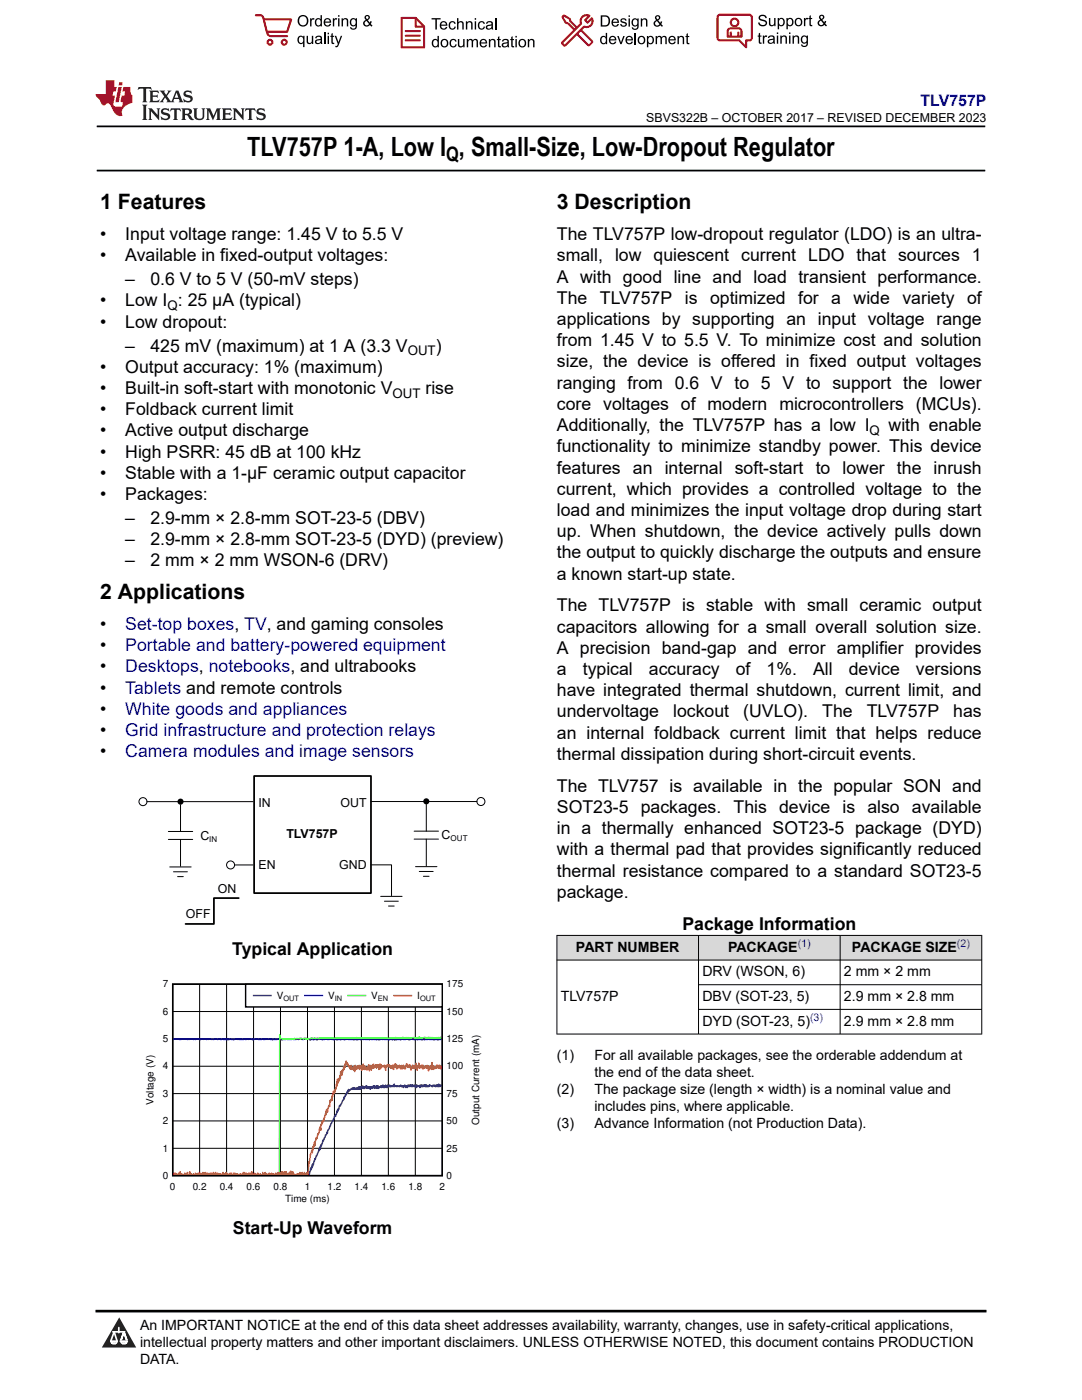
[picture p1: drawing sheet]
<svg xmlns="http://www.w3.org/2000/svg" width="216mm" height="279mm" viewBox="0 0 216 279" stroke-linecap="round" stroke-linejoin="round" font-family="sans-serif">
<defs><g id="words">
<text font-size="5.3" x="49.3" y="31.2">TLV757P 1-A, Low I , Small-Size, Low-Dropout Regulator</text>
<g font-size="4.2">
<text x="20" y="41.8">1 Features</text>
<text x="111.1" y="41.8">3 Description</text>
<text x="20" y="119.6">2 Applications</text>
</g>
<text font-size="4" x="89.1" y="32.2">Q</text>
<g font-size="3.5">
<text x="20" y="47.9">•</text>
<text x="25" y="47.9">Input voltage range: 1.45 V to 5.5 V</text>
<text x="111.1" y="47.9">The TLV757P low-dropout regulator (LDO) is an ultra-</text>
<text x="20" y="52.2">•</text>
<text x="25" y="52.2">Available in fixed-output voltages:</text>
<text x="111.1" y="52.2">small, low quiescent current LDO that sources 1</text>
<text x="25" y="56.9">–</text>
<text x="30" y="56.9">0.6 V to 5 V (50-mV steps)</text>
<text x="111.1" y="56.4">A with good line and load transient performance.</text>
<text x="20" y="65.4">•</text>
<text x="20" y="61.2">•</text>
<text x="25" y="65.4">Low dropout:</text>
<text x="25" y="61.2">Low I : 25 μA (typical)</text>
<text x="111.1" y="60.6">The</text>
<text x="111.1" y="64.9">applications by supporting an input voltage range</text>
<text x="119.7" y="60.6">TLV757P</text>
<text x="136.6" y="60.6">is</text>
<text x="141.7" y="60.6">optimized</text>
<text x="159.3" y="60.6">for a</text>
<text x="170.3" y="60.6">wide</text>
<text x="180.1" y="60.6">variety</text>
<text x="193" y="60.6">of</text>
<text x="25" y="70.2">–</text>
<text x="30" y="70.2">425 mV (maximum) at 1 A (3.3 V</text>
<text x="87" y="70.2">)</text>
<text x="111.1" y="69.1">from 1.45 V to 5.5 V. To minimize cost and solution</text>
<text x="20" y="74.4">•</text>
<text x="25" y="74.4">Output accuracy: 1% (maximum)</text>
<text x="111.1" y="77.6">ranging from 0.6 V to 5 V to support the lower</text>
<text x="111.1" y="73.3">size, the device is offered in fixed output voltages</text>
<text x="20" y="78.6">•</text>
<text x="20" y="82.9">•</text>
<text x="25" y="78.6">Built-in soft-start with monotonic V</text>
<text x="25" y="82.9">Foldback current limit</text>
<text x="84.9" y="78.6">rise</text>
<text x="111.1" y="81.8">core voltages of modern microcontrollers (MCUs).</text>
<text x="20" y="87.1">•</text>
<text x="25" y="87.1">Active output discharge</text>
<text x="111.1" y="86">Additionally, the TLV757P has a low I</text>
<text x="177.3" y="86">with enable</text>
<text x="20" y="91.3">•</text>
<text x="20" y="95.6">•</text>
<text x="25" y="91.3">High PSRR: 45 dB at 100 kHz</text>
<text x="25" y="95.6">Stable with a 1-µF ceramic output capacitor</text>
<text x="111.1" y="94.5">features an internal soft-start to lower the inrush</text>
<text x="111.1" y="90.3">functionality to minimize standby power. This device</text>
<text x="20" y="99.8">•</text>
<text x="25" y="99.8">Packages:</text>
<text x="111.1" y="98.7">current, which provides a controlled voltage to the</text>
<text x="25" y="104.6">–</text>
<text x="30" y="104.6">2.9-mm × 2.8-mm SOT-23-5 (DBV)</text>
<text x="111.1" y="103">load and minimizes the input voltage drop during start</text>
<text x="111.1" y="107.2">up. When shutdown, the device actively pulls down</text>
<text x="25" y="108.8">–</text>
<text x="25" y="113">–</text>
<text x="30" y="108.8">2.9-mm × 2.8-mm SOT-23-5 (DYD) (preview)</text>
<text x="30" y="113">2 mm × 2 mm WSON-6 (DRV)</text>
<text x="111.1" y="111.4">the output to quickly discharge the outputs and ensure</text>
<text x="111.1" y="115.7">a known start-up state.</text>
<text x="20" y="125.7">•</text>
<text x="111.1" y="122">The TLV757P is stable with small ceramic output</text>
<text x="20" y="130">•</text>
<text x="111.1" y="126.3">capacitors allowing for a small overall solution size.</text>
<text x="111.1" y="130.5">A precision band-gap and error amplifier provides</text>
<text x="20" y="134.2">•</text>
<text x="111.1" y="134.7">a</text>
<text x="116.3" y="134.7">typical</text>
<text x="129.5" y="134.7">accuracy</text>
<text x="146.8" y="134.7">of</text>
<text x="153" y="134.7">1%.</text>
<text x="162.2" y="134.7">All</text>
<text x="169.4" y="134.7">device</text>
<text x="182.8" y="134.7">versions</text>
<text x="20" y="138.4">•</text>
<text x="20" y="142.7">•</text>
<text x="111.1" y="143.2">undervoltage</text>
<text x="111.1" y="139">have integrated thermal shutdown, current limit, and</text>
<text x="134.3" y="143.2">lockout</text>
<text x="148.3" y="143.2">(UVLO).</text>
<text x="164.1" y="143.2">The</text>
<text x="173" y="143.2">TLV757P</text>
<text x="190.2" y="143.2">has</text>
<text x="20" y="146.9">•</text>
<text x="111.1" y="147.4">an internal foldback current limit that helps reduce</text>
<text x="20" y="151.1">•</text>
<text x="111.1" y="151.7">thermal dissipation during short-circuit events.</text>
<text x="111.1" y="158">The TLV757 is available in the popular SON and</text>
<text x="111.1" y="162.2">SOT23-5 packages. This device is also available</text>
<text x="111.1" y="166.5">in a thermally enhanced SOT23-5 package (DYD)</text>
<text x="111.1" y="170.7">with a thermal pad that provides significantly reduced</text>
<text x="111.1" y="179.2">package.</text>
<text x="111.1" y="174.9">thermal resistance compared to a standard SOT23-5</text>
<text x="136.2" y="185.5">Package Information</text>
<text x="46.3" y="190.7">Typical Application</text>
<text x="46.5" y="246.2">Start-Up Waveform</text>
</g>
<g font-size="3.5" fill="#00f">
<text x="25" y="125.7">Set-top boxes, TV, and gaming consoles</text>
<text x="25" y="130">Portable and battery-powered equipment</text>
<text x="25" y="134.2">Desktops, notebooks, and ultrabooks</text>
<text x="25" y="138.4">Tablets and remote controls</text>
<text x="25" y="142.7">White goods and appliances</text>
<text x="25" y="146.9">Grid infrastructure and protection relays</text>
<text x="25" y="151.1">Camera modules and image sensors</text>
</g>
<text font-size="3.2" fill="#00f" x="183.7" y="21.1">TLV757P</text>
<g font-size="2.8">
<text x="114.9" y="190">PART NUMBER</text>
<text x="145.3" y="190">PACKAGE</text>
<text x="170" y="190">PACKAGE SIZE</text>
<text x="140.2" y="194.9">DRV (WSON, 6)</text>
<text x="168.4" y="194.9">2 mm × 2 mm</text>
<text x="111.9" y="199.8">TLV757P</text>
<text x="140.2" y="199.8">DBV (SOT-23, 5)</text>
<text x="168.4" y="199.8">2.9 mm × 2.8 mm</text>
<text x="140.2" y="204.7">DYD (SOT-23, 5)</text>
<text x="168.4" y="204.7">2.9 mm × 2.8 mm</text>
<text x="111.1" y="211.5">(1)</text>
<text x="118.6" y="211.5">For all available packages, see the orderable addendum at</text>
<text x="118.6" y="214.9">the end of the data sheet.</text>
<text x="111.1" y="218.3">(2)</text>
<text x="118.6" y="218.3">The package size (length × width) is a nominal value and</text>
<text x="118.6" y="221.7">includes pins, where applicable.</text>
<text x="111.1" y="225.1">(3)</text>
<text x="118.6" y="225.1">Advance Information (not Production Data).</text>
<text x="27.9" y="265.5">An IMPORTANT NOTICE at the end of this data sheet addresses availability, warranty, changes, use in safety-critical applications,</text>
<text x="27.9" y="268.9">intellectual property matters and other important disclaimers. UNLESS OTHERWISE NOTED, this document contains PRODUCTION</text>
<text x="27.9" y="272.3">DATA.</text>
</g>
<g font-size="2.6">
<text x="33.4" y="61.9">Q</text>
<text x="81.4" y="70.9">OUT</text>
<text x="78.3" y="79.3">OUT</text>
<text x="173.5" y="86.7">Q</text>
</g>
<g font-size="2.5">
<text x="129" y="24.3">SBVS322B – OCTOBER 2017 – REVISED DECEMBER 2023</text>
<text x="51.6" y="161">IN</text>
<text x="68" y="161">OUT</text>
<text x="40" y="167.6">C</text>
<text x="57.2" y="167.3">TLV757P</text>
<text x="88.1" y="167.5">C</text>
<text x="51.6" y="173.4">EN</text>
<text x="67.7" y="173.4">GND</text>
<text x="43.5" y="178.2">ON</text>
<text x="37.1" y="183.1">OFF</text>
</g>
<g font-size="2.1" fill="#00f">
<text x="159.2" y="189">(1)</text>
<text x="191" y="189">(2)</text>
<text x="161.6" y="203.8">(3)</text>
</g>
<g font-size="2">
<text x="32.5" y="197.1">7</text>
<text x="89.1" y="197.1">175</text>
<text x="32.5" y="202.5">6</text>
<text x="55.2" y="199.4">V</text>
<text x="65.5" y="199.4">V</text>
<text x="74.1" y="199.4">V</text>
<text x="83.3" y="199.4">I</text>
<text x="89.1" y="202.5">150</text>
<text x="32.5" y="208">5</text>
<text x="89.1" y="208">125</text>
<text x="32.5" y="213.4">4</text>
<text x="89.1" y="213.4">100</text>
<text x="30.7" y="220.5" transform="rotate(-90 30.7 220.5)">Voltage (V)</text>
<text x="32.5" y="218.9">3</text>
<text x="89.1" y="218.9">75</text>
<text x="32.5" y="224.4">2</text>
<text x="89.1" y="224.4">50</text>
<text x="95.6" y="224.5" transform="rotate(-90 95.6 224.5)">Output Current (mA)</text>
<text x="32.5" y="229.8">1</text>
<text x="89.1" y="229.8">25</text>
<text x="32.5" y="235.3">0</text>
<text x="33.9" y="237.5">0</text>
<text x="38.5" y="237.5">0.2</text>
<text x="43.8" y="237.5">0.4</text>
<text x="49.2" y="237.5">0.6</text>
<text x="54.6" y="237.5">0.8</text>
<text x="56.9" y="239.8">Time (ms)</text>
<text x="60.8" y="237.5">1</text>
<text x="65.4" y="237.5">1.2</text>
<text x="70.7" y="237.5">1.4</text>
<text x="76.1" y="237.5">1.6</text>
<text x="81.5" y="237.5">1.8</text>
<text x="87.7" y="237.5">2</text>
<text x="89.1" y="235.3">0</text>
</g>
<g font-size="1.6">
<text x="41.8" y="167.9">IN</text>
<text x="89.9" y="167.9">OUT</text>
</g>
<g font-size="1.5">
<text x="56.6" y="199.7">OUT</text>
<text x="66.8" y="199.7">IN</text>
<text x="75.4" y="199.7">EN</text>
<text x="83.8" y="199.7">OUT</text>
</g>
</g></defs>
<path d="M19.3 25.2h177.3M19.3 34h177.3" fill="none" stroke="#000" stroke-width=".35"/>
<path d="M50.7 154.9h23.3v23.3h-23.3z" fill-rule="evenodd" fill="#fff"/>
<path d="M50.7 154.9h23.3v23.3h-23.3zM47.6 179.2h-4.9v5.2h-5.7" fill="none" stroke="#000" stroke-width=".35"/>
<g fill="none" stroke="#000" stroke-width=".2">
<path d="M29.3 160h21.2M74 160h21.2M33.6 165.9h4.9M33.6 167.5h4.9M33.9 173h4.2M34.6 174h2.8M35.4 174.9h1.2M36 160.6v5.3M36 167.5v5.4M46.8 172.6h3.7M74 172.6h4.1v6.2M76 178.9h4.2"/>
<path d="M76.7 179.9h2.8M82.6 165.9h4.9M82.6 167.5h4.9M82.9 173h4.3M83.7 173.9h2.7M84.5 174.9h1.1M85.1 160.5v5.4M85.1 167.5v5.3M77.5 180.8h1.2"/>
<circle cx="28.5" cy="160" r=".8"/>
<circle cx="96" cy="160" r=".8"/>
<circle cx="46" cy="172.6" r=".8"/>
</g>
<g fill="#000">
<circle cx="36" cy="160" r=".61"/>
<circle cx="85.1" cy="159.9" r=".61"/>
</g>
<path d="M28.8 195.6h67.3v44.6h-67.3z" fill-rule="evenodd" fill="#fff"/>
<path d="M34.5 196.4h53.8v38.2h-53.8z" fill="none" stroke="#000" stroke-width=".29"/>
<g fill="none" stroke="#000" stroke-width=".2">
<path d="M39.8 196.4v38.2M45.2 196.4v38.2M50.6 196.4v38.2M56 196.4v38.2M61.4 196.4v38.2M66.7 196.4v38.2M72.1 196.4v38.2M77.5 196.4v38.2M82.9 196.4v38.2M34.5 218.3h53.8M34.5 212.8h53.8M34.5 207.3h53.8"/>
<path d="M34.5 201.9h53.8M34.5 229.2h53.8M34.5 223.7h53.8"/>
</g>
<path d="M88.1 216.6l-.1 .1-.1-.2-.1 .4-.3-.5v.5l-.1-.4-.1 .4-.1-.4v.2l-.1-.2-.1 .4v-.2l-.1 .2-.2-.4v.2l-.3-.2-.2 .4-.4-.4-.1 .2v-.2l-.1 .4-.1-.2-.3 .2-.1-.4-.1 .4v-.4l-.1 .4-.2-.4-.1 .4-.1-.4-.2 .4-.1-.4-.1 .4v-.4l-.2 .4-.1-.4v.6l-.1-.4-.1 .2v-.2l-.4 .2v-.4l-.1 .6-.1-.6v.4l-.1-.2-.1 .2v-.4l-.1 .4-.3-.4-.1 .4v-.4l-.2 .4v-.4l-.1 .2-.1-.2-.1 .4-.1-.4-.2 .4-.1-.4-.1 .6-.1-.4h-.2v.4l-.2-.6-.1 .4-.1-.2-.1 .4-.1-.4v.2l-.1-.2-.1 .2-.1-.2v.2l-.1-.4-.2 .4-.2-.2-.2 .2-.1-.2h-.1l-.1 .2-.1-.2h-.2v.2l-.1-.5-.1 .5-.1-.4-.3 .4v-.2l-.2 .2-.1-.2-.1 .2v-.4l-.2 .4-.2-.4-.1 .6-.1-.4-.1 .4-.1-.6-.2 .6-.1-.4v.4l-.2-.4v.4l-.1-.6v.2h-.2v.4l-.1-.4-.1 .4v-.4l-.1 .2h-.3v.3l-.2-.5v.5l-.1-.5-.1 .4-.1-.4v.5l-.1-.3-.1 .2-.1-.4-.1 .5-.1-.5v.4l-.1-.4-.2 .5-.1-.3-.2 .3-.1-.1v.3l-.1-.5-.1 .3v-.3l-.1 .2-.1-.2v.3l-.1-.3-.2 .3v-.5l-.1 .4-.1-.4-.2 .5-.1-.3v.3l-.2-.3v.3l-.1-.5-.1 .5-.1-.3v.3l-.2-.3v.5l-.1-.5-.1 .5-.2-.5-.1 .5-.1-.3v.3l-.1-.3-.2 .3v-.2l-.1 .2-.1-.2-.1 .2v-.3l-.1 .3v-.2l-.1 .2-.2-.3v.3l-.1-.2v.2l-.2-.2-.4 .5-.1-.3-.1 .5-.1-.3-.1 .5-.1-.2-.2 .7-.1-.2-.2 .9-.1-.3v.5l-.3 .2-.4 1v-.2l-.2 .2-.1 .7-.1-.2-.1 .6v-.4l-.5 1.4-.1-.2-.3 1.1-.5 .5-.1 .5-.5 .9-.1 .5-.1-.1-.1 .5h-.1l-.8 2.1-.1-.2-.1 .5-.1-.1-.1 .7v-.4l-.6 1.6h-.1l-.2 .7v-.2l-.1 .5h-.2l-.2 1.1-.1-.4-.2 1.1-.1-.4-.1 .7-.2 .5v-.3l-.1 .5M40.2 234.5v-.2l.1 .2M42.3 234.5l.1-.2v.2M45.4 234.5v-.2v.2M47.2 234.5v-.2v.2M48.6 234.5v-.2v.2M50.8 234.5l.1-.2v.2M51.6 234.5l.1-.2v.2M52 234.5v-.2v.2M54.1 234.5v-.2v.2" fill="none" stroke="#7f007f" stroke-width=".29"/>
<path d="M88.1 207.4h-.7l-.1 .2-.3-.2-.4 .1-1.1-.1-1.3 .1h-.5l-.2-.2-.2 .2-.2-.1-.4 .1-.3-.1-.8 .1-.2-.2-.6 .2-.4-.2-.4 .2-.6-.1h-.7v.2l-.2-.2-.2 .2-.1-.2-.6 .1-.2-.1-.4 .1-.9-.1-.5 .1-1.4-.1h-.4l-.1 .1-.4-.1-.1 .1-.7-.1-.6 .1-.2-.1-.5 .1-.4-.1-.9 .1-.1-.1-.3 .1-.2-.2-1.4 .2-.5-.1v.1l-.4-.1-.4 .1-.4-.1-1.5 .1-.1-.1-.2 .1-.2-.1h-.6l-.3 .1-1.1-.1-.3 .1-.8-.1-.6 .1-.4-.2-.3 .1-.1-.1-.2 .2-.4-.1-.1 .1-.1-.2-.2 .2-.3-.1-2.3 .1-.5-.1-1.2 .1-.1-.2-.2 .2-.1-.2-1.3 .2-.1-.1-.7 .1v-.1l-.1 .1-.1-.1h-1.2v.1l-1.4-.2v.2l-.5-.1-.2 .1-1.3-.1-.6 .1-.5-.1-.5 .1v-.1l-.1 .1v-.1l-1.4 .1-.2-.2-2.6 .2-.3-.2-.3 .1h-.4l-.2 .1-.1-.1-.5-.1-.8 .2-.6-.2-.3 .2-.1-.2-.1 .2-.1-.2v.1l-.4-.1-.1 .1-.1-.1-1 .2-.2-.2-.1 .1-.2-.1-.7 .2" fill="none" stroke="#00f" stroke-width=".29"/>
<path d="M88.1 207.1l-.2-.1-.2 .2-.5-.1-.1 .1-.5-.1-.1 .1-.1-.1-.4 .1-.5-.2-.6 .2-.1-.2-.8 .2-.3-.2-.2 .2-.1-.1-.3 .1-.7-.2-.9 .2-.1-.1-.1 .1-.3-.1-.2 .1-.4-.2-.1 .2h-.5v-.1l-.6 .1-.3-.1-.8 .1-.1-.1-1.6 .1-.1-.1-.4 .1v-.1l-.2 .1-.2-.1-.1 .1-1.2-.1-.5 .1-.6-.1-.2 .2-.3-.2-.1 .2-.2-.2v.2l-.5-.2-.7 .1v-.1l-.5 .1-.2-.1-.2 .1-.3-.1-.3 .2-.5-.2-.5 .2-.3-.2-1.7 .1-.1 .1-.6-.2v.2l-.6-.2-.1 .2-.9-.1-.2 .1-.1-.1-1.6 .1-.2-.1-.2 .1-.8-.1v.1l-.1-.1-.2 .2-.1-.2-.3 .2-.4-.1v-.1l-.1 .1-.1-.1-.9 .2-.2-.2-.6 .2-.1-.1-.2 .1-.2-.1-1 .1-.7-.1-.2-.8v28" fill="none" stroke="#01ff00" stroke-width=".29"/>
<g fill="none" stroke="#ff6500" stroke-width=".29">
<path d="M88.1 212.9v.3l-.1-.4-.1 .5-.1-.7-.1 .4-.1-.4-.1 .6v-.2l-.1 .2-.1-.6-.1 .4-.1-.4v.6l-.2-.3-.2 .4-.1-.3v.3l-.1-.5-.1 .6-.2-1.3-.1 1.3-.1-.8-.2 .7-.1-.4v.4l-.1-.5-.1 .9-.1-.9-.1 .2-.1-.4-.1 .6v-.3l-.2 .1v-.2l-.1 .4-.1-.3-.1 .3-.1-.3v.4l-.1-.7-.1 .7-.1-.7-.1 .3v-.3l-.1 .6-.1-.3-.1 .1-.1-.2v.4l-.1-1-.1 .8-.1-.4-.2 1-.2-1.4v.8l-.1-.2-.2 .5-.1-.7-.1 .6-.1-.3v.3l-.1-.6-.1 .6-.1-.3-.1 .7-.3-1.1-.2 .5v-.4l-.1 .4-.2-.7v.5l-.1-.5-.2 1-.2-.3v.2l-.1-.3v.3l-.1-.6-.2 .7-.1-.7-.1 .7-.1-.5-.1 .5-.2-.7-.3 .6v-.6l-.2 .7-.3-1-.1 .7v-.7l-.3 1.1v-.8l-.2 .7v-.7l-.1 .4-.1-.1v.3l-.1-.3v.3l-.2-.6-.1 .4v-.5l-.1 .3-.2-.3-.1 .4-.1-.3-.1 .4-.1-.2v.8l-.2-1-.1 .4v-.4l-.1 .3-.3-.1-.1 .2-.2-.5-.1 .8-.1-1-.1 .3v-.1l-.1 .9-.3-.9v.5l-.1-.4-.1 .6-.1-.7-.1 .4v-.1l-.3 .4-.1-.9v.7l-.1-.5-.1 .7v-.6l-.2 1-.2-1-.1 .2-.1 .9-.1-1.2-.1 .7-.1-.3-.2 .7v-.4l-.1 .1-.1-.3-.1 .4-.1-.5-.1 .5v-.6l-.2 .4v-.9l-.1 1v-.7l-.2 1v-1l-.2 .6-.2-.2v.4l-.1-.8-.1 .6-.1-.3-.1 .4v-.5l-.1 .4-.1 .1-.1-.3-.2 .4v-.8l-.1 1.3-.1-1.1-.1 .8v-.6l-.1 .3-.1-.3-.1 .4-.1-.4v.4l-.1-.8-.2 .7-.2-.5-.2 .1v-.6l-.1 .3-.4-.8-.2 1.2-.1-.2v.6l-.1-.4-.3 1v-.4l-.1 1-.1-.7v.7l-.1-.7-.1 1.4-.1-.6-.1 1-.2-.4-.1 .9-.1-.8-.2 2-.2-.3-.1 1-.1-.3-.1 .5v-.5l-.2 1.1-.1-.3v1l-.1-.6-.3 .9v-.3l-.1 1.3-.1-.3-.4 1.4-.1-.6-.1 .8v-.5l-.1 .8v-.3l-.4 1.4v-.2l-.2 .7-.1-.2-.1 .6-.1-.1-.1 1.2-.1-.7-.1 .7v-.4l-.1 .8-.2 .4-.1-.1-.2 1-.1-.3v.1l-.3 1.6v-.7l-.4 1.5v-.3l-.1 .9v-.6l-.4 .9-.2 1.8-.1-.3-.2 2.6-.1-.5-.2 .5M34.6 234.3l.1-.2v.3h.2l.1-.3 .2 .4M35.3 234.5h.1M35.4 234.5h.1M35.5 234.5v-.2l.1 .2M35.6 234.5v-.4l.1 .4M35.9 234.5l.1-.7v.6l.1-.1 .1 .1 .1-.1v.2M36.4 234.5h.1M36.7 234.5l.2-.4v.4M37 234.5h.1M37.2 234.5l.1-.2v.2M37.4 234.5v-.5l.1 .5"/>
<path d="M37.5 234.5h.1M37.8 234.5l.1-.7v.7l.2-.2 .3 .2M38.4 234.5h.1M38.5 234.5h.1M38.6 234.5l.1-.2v.2M38.7 234.5h.1M38.9 234.5l.1-.4 .2 .4M39.3 234.5l.1-.2v.2M39.5 234.5v-.4v.4M39.6 234.5v-.2l.1 .2M39.8 234.5v-.4v.4M39.9 234.5h.1"/>
<path d="M40 234.5l.1-.4v.4M40.1 234.5l.1-.2v.2M40.3 234.5l.2-.5 .2 .5M40.7 234.5l.1-.4v.4M40.9 234.5l.1-.5 .1 .5M41.1 234.5v-.2l.1 .2M41.3 234.5v-.4l.1 .4 .1-.4 .1 .4M41.6 234.5l.1-.2v.2M41.8 234.5l.1-.4 .1 .4M42.1 234.5l.2-.4v.4M42.4 234.5l.2-.5v.4l.1-.3 .1 .4 .3-.5v.5M43.4 234.5v-.4l.1 .4"/>
<path d="M43.6 234.5v-.2v.2M43.9 234.5v-.2v.2M43.9 234.5l.2-.2 .1 .2M44.3 234.5l.2-.5 .3 .5M44.8 234.5v-.2l.1 .2M44.9 234.5l.1-.4v.4l.1-.5 .2 .5M45.3 234.5h.1M45.5 234.5v-.2l.1 .2M45.7 234.5l.1-.2 .1 .1v-.3l.1 .3 .1-.3 .1 .4M46.3 234.5h.1M46.5 234.5l.1-.4 .1 .3 .2-.3v.4l.2-.2v.2M47.2 234.5l.1-.2v.1l.1-.1 .1 .2"/>
<path d="M47.7 234.5h.2M47.9 234.5l.1-.2 .1 .2M48.2 234.5l.1-.2 .2 .2M48.5 234.5l.1-.5v.5M48.7 234.5v-.5v.5M48.9 234.5v-.4l.1 .3 .1-.3 .1 .3 .2-.1v.2M49.5 234.5v-.2l.1 .2M49.6 234.5l.1-.4 .1 .4M49.8 234.5h.1M49.9 234.5l.1-.4v.4M50.1 234.5l.1-.7 .1 .7M50.4 234.5v-.2l.2 .2"/>
<path d="M50.6 234.5h.1M50.8 234.5v-.4v.4M50.9 234.5h.1M51.2 234.5l.1-.2v.2M51.4 234.5l.1-.4v.4M51.6 234.5h.2M51.9 234.5v-.2l.1 .2M52.1 234.5h.1M52.3 234.5h.1M52.4 234.5v-.5l.1 .5M52.7 234.5h.1M52.9 234.5v-.5l.2 .5"/>
<path d="M53.2 234.5v-.2v.2M53.4 234.5h.1M53.6 234.5h.1M53.7 234.5v-.4l.1 .4M53.9 234.5v-.2l.1 .2M54.1 234.5l.1-.4v.4M54.3 234.5h.1M54.5 234.5v-.2l.1 .2M54.6 234.5l.1-.2v.2M54.9 234.5h.1M55 234.5l.1-.4v.4M55.3 234.5h.1"/>
<path d="M55.5 234.5v-.5l.1 .5M55.7 234.5l.1-.4 .1 .2v-.2l.1 .3 .1-.3 .1 .2v-.5l.1 .6 .1-.4 .1 .4 .3-.6 .1 .6 .1-.6v.7M57.1 234.5v-.7l.1 .7M57.3 234.5h.1M57.4 234.5l.1-.4 .1 .4M57.7 234.5l.2-.7 .1 .7v-.8l.2 .8M58.4 234.5v-.7l.1 .7M58.5 234.5l.1-.4v.3l.2 .1M58.9 234.5h.1M59.1 234.5h.1M59.2 234.5l.1-.2 .1 .1v-.1v.2M59.5 234.5v-.2l.1 .2"/>
<path d="M59.6 234.5l.1-.2 .1 .1v-.4l.1 .5M60 234.5l.3-.5 .1 .5M60.6 234.5l.1-.5 .2 .5M61 234.5h.1"/>
</g>
<path d="M49 196.4h39.2v4.6h-39.2z" fill-rule="evenodd" fill="#fff"/>
<path d="M49 196.4h39.3v4.6h-39.3z" fill="none" stroke="#000" stroke-width=".29"/>
<path d="M50.6 198.7h3.5" fill="none" stroke="#7f007f" stroke-width=".29"/>
<path d="M60.8 198.7h3.5" fill="none" stroke="#00f" stroke-width=".29"/>
<path d="M69.4 198.7h3.5" fill="none" stroke="#01ff00" stroke-width=".29"/>
<path d="M78.6 198.7h3.5" fill="none" stroke="#ff6500" stroke-width=".29"/>
<g fill="#d8d8d8">
<path d="M111.1 186.7h84.8v4.9h-84.8z" fill-rule="evenodd"/>
<path d="M111.2 186.7h28.1v4.8h-28.1z" fill-rule="evenodd"/>
<path d="M139.4 186.7h28.2v4.8h-28.2z" fill-rule="evenodd"/>
<path d="M167.7 186.7h28.1v4.8h-28.1z" fill-rule="evenodd"/>
</g>
<path d="M111.1 186.7h84.9M111.1 191.6h84.9M111.1 186.6v19.8M139.4 186.6v19.8M139.4 196.5h56.6M167.6 186.6v19.8M195.9 186.6v19.8M139.4 201.4h56.6M196 206.4h-84.9" fill="none" stroke="#000" stroke-width=".2"/>
<path d="M0 0h215.9v23.8h-215.9z" fill-rule="evenodd" fill="#fff"/>
<path d="M27.7 17.4l-.2 .6 .5-.3h.6v.1v2.2l-.2 .4h1l-.2-.4v-2.2v-.1h.5l.5 .3-.1-.6zM29.8 18.1l.2 .4v1.5l-.2 .4h1.9l.1-.6a1.08 1.08 0 0 1-1.3 .2v-.7h.6l.4 .2v-.6l-.4 .2h-.6v-.6l.2-.1a1 1 0 0 1 1 .2l-.1-.5zM31.8 18.1l1 1.1-1 1.2h.9l-.2-.2 .4-.7 .5 .7-.2 .2h1.6l-.2-.2 .1-.4h1l.1 .4-.1 .2h.9l-.2-.3-.8-2h-.5l-1 2.2-.8-1.1 .9-1.1h-.8l.2 .2-.5 .7-.3-.7 .1-.2zM35.2 18.5l.4 1h-.8zM36.8 18.2a.65 .65 0 0 0-.2 .7 .65 .65 0 0 0 .6 .5l.7 .2 .1 .2a.79 .79 0 0 1-.7 .4 .79 .79 0 0 1-.7-.5l.1 .7 .2-.1a.93 .93 0 0 0 1.1 .1 .93 .93 0 0 0 .4-1 1.46 1.46 0 0 0-1.2-.6l-.1-.3a1.09 1.09 0 0 1 1.2 .2l-.2-.6-.1 .1-.6-.2zM28.4 20.9l.2 .4v2.3l-.2 .3h1l-.2-.3v-2.3l.2-.4zM29.6 21.6l.2 .4v1.6l-.2 .3h.8l-.3-.3v-1.4l1.7 1.8v-2l.2-.4h-.8l.2 .2 .1 1.1-1.2-1.3zM32.3 21.8a.65 .65 0 0 0-.2 .7 .65 .65 0 0 0 .7 .4l.6 .2 .1 .2a.79 .79 0 0 1-.7 .4 .79 .79 0 0 1-.7-.5l.1 .7 .2-.1a.93 .93 0 0 0 1.1 .1 .93 .93 0 0 0 .4-.9 1.46 1.46 0 0 0-1.2-.6l-.1-.4a1.09 1.09 0 0 1 1.2 .2l-.2-.6-.1 .1-.6-.1zM34.1 21.6l-.1 .7a.63 .63 0 0 1 .7-.4l.1 1.7-.3 .3h1l-.2-.3v-1.7a.66 .66 0 0 1 .8 .4l-.1-.7zM36.2 21.6l.2 .4v1.6l-.2 .3h.9l-.2-.2v-.7h.5l.1 .2a.79 .79 0 0 0 1.2 .6l-1-.9a.61 .61 0 0 0 .6-.6 .61 .61 0 0 0-.5-.6zM36.9 21.9h.2a.47 .47 0 0 1 .5 .1 .47 .47 0 0 1 .1 .5l-.2 .2h-.6zM38.5 21.6l.2 .2a2.27 2.27 0 0 0 .4 2 1.04 1.04 0 0 0 1.7-.7v-1.3l.2-.2h-.8l.2 .4v1.1a.6 .6 0 0 1-.6 .6 .6 .6 0 0 1-.6-.6v-1.1l.3-.4zM41.1 21.6l.2 .4v1.6l-.2 .3h.7l-.2-.3v-1.5l.9 1.9 .8-1.9v1.5l-.2 .3h1l-.3-.3v-1.6l.3-.4h-.8l-.7 1.5-.7-1.5zM44.3 21.6l.2 .4v1.6l-.2 .3h1.9l.1-.5a1.09 1.09 0 0 1-1.3 .1v-.6h.6l.4 .1v-.6l-.4 .2h-.6v-.6l.2-.1a1.01 1.01 0 0 1 1 .3l-.1-.6zM46.4 21.6l.3 .4v1.6l-.3 .3h.8l-.2-.3v-1.4l1.6 1.8v-2l.2-.4h-.7l.2 .2v1.1l-1.2-1.3zM49 21.6l-.1 .7a.63 .63 0 0 1 .8-.4v1.7l-.3 .3h1l-.2-.3v-1.7a.66 .66 0 0 1 .8 .4l-.1-.7zM51.4 21.8a.65 .65 0 0 0-.2 .7 .65 .65 0 0 0 .6 .4l.6 .2 .2 .2a.79 .79 0 0 1-.8 .4 .79 .79 0 0 1-.6-.5l.1 .7 .2-.1a.93 .93 0 0 0 1 .1 .93 .93 0 0 0 .5-.9 1.46 1.46 0 0 0-1.3-.6l-.1-.4a1.09 1.09 0 0 1 1.3 .2l-.2-.6-.2 .1-.5-.1z" fill="#231f20"/>
<path d="M21.1 16v2.8h-2.1l.1 .3 .9 1a.95 .95 0 0 0 .9 .9 .59 .59 0 0 1 .6-.4 .59 .59 0 0 1 .5 .4l.4 .8a1.59 1.59 0 0 0 2.1 1.3 1.61 1.61 0 0 1 1-2.2l1-.4-.1-1.5a1.59 1.59 0 0 1-.4-1.6h-1.4l-.2 .9h.5l-.1 .8h-.5l-.2 1v.2l.4 .1-.2 .9h-.6a.73 .73 0 0 1-1.1-.7l.3-1.5h-.5l.2-.8h.5l.2-.9h-.5v-1.4zM23.6 17.4l-.6 3h.7l.6-3zM23.8 16.4l-.1 .7h.7l.1-.7z" fill="#ed1c24"/>
<g fill="#000">
<path d="M59.4 4.2a1.12 1.12 0 0 1 2.2 0 1.12 1.12 0 0 1-2.2 0zM59.9 3.5a.89 .89 0 0 0-.1 1.1 .89 .89 0 0 0 1.1 .4 .88 .88 0 0 0 .3-1.3 .88 .88 0 0 0-1.3-.2z" fill-rule="evenodd"/>
<path d="M59.5 7.3l.5-.2 .5 .3v-.3h.3v2.3h-.3v-.8a.74 .74 0 0 1-1 0 .74 .74 0 0 1-.1-1zM59.8 7.5a.57 .57 0 0 0-.2 .7 .57 .57 0 0 0 .8 .2 .57 .57 0 0 0 .1-.7 .57 .57 0 0 0-.7-.2z" fill-rule="evenodd"/>
<path d="M61.9 3.6h.2v.3l.2-.2 .3-.1 .2 .1-.1 .3a.36 .36 0 0 0-.5 0 .36 .36 0 0 0 0 .4v.9h-.3z" fill-rule="evenodd"/>
<path d="M61.2 7.1h.3v.9a.41 .41 0 0 0 .4 .6 .41 .41 0 0 0 .3-.6v-.9h.3v1.7h-.2v-.3a.58 .58 0 0 1-.7 .3 .58 .58 0 0 1-.4-.6z" fill-rule="evenodd"/>
<path d="M63 3.8l.5-.2 .5 .2v-.8h.2v2.3h-.2v-.2a.75 .75 0 0 1-1-.1 .75 .75 0 0 1-.1-1zM63.2 4a.57 .57 0 0 0-.1 .7 .57 .57 0 0 0 .8 .2 .57 .57 0 0 0 .1-.7 .57 .57 0 0 0-.8-.2z" fill-rule="evenodd"/>
<path d="M63 7.3a.74 .74 0 0 1 1-.1 .74 .74 0 0 1 .3 .9v.7h-.3v-.2a.57 .57 0 0 1-.8 .2 .57 .57 0 0 1-.2-.8l1-.3a.41 .41 0 0 0-.4-.4 .41 .41 0 0 0-.4 .4l-.3-.1zM63.2 8.2a.35 .35 0 0 0 .2 .5 .35 .35 0 0 0 .5-.3l.1-.4z" fill-rule="evenodd"/>
<path d="M65.4 6.5h.3v.3h-.3zM65.4 7.1h.3v1.7h-.3z" fill-rule="evenodd"/>
<path d="M64.8 3.8a.76 .76 0 0 1 .9-.1 .76 .76 0 0 1 .4 .8h-1.2a.47 .47 0 0 0 .3 .6 .47 .47 0 0 0 .6-.4l.3 .1a.82 .82 0 0 1-1.3 .3 .82 .82 0 0 1 0-1.3zM65 4l-.1 .3h.9l-.3-.4z" fill-rule="evenodd"/>
<path d="M66.4 3.6h.3v.3l.1-.2 .4-.1 .1 .1-.1 .3a.36 .36 0 0 0-.4 0 .36 .36 0 0 0-.1 .4v.9h-.3z" fill-rule="evenodd"/>
<path d="M66.1 6.7l.3-.1v.5h.3v.3h-.3v.9l.1 .2h.2v.3a.41 .41 0 0 1-.4-.1 .41 .41 0 0 1-.2-.4v-.9h-.2v-.3h.2z" fill-rule="evenodd"/>
<path d="M66.8 7.1h.3l.4 1.4 .5-1.4h.3l-.6 1.7a.57 .57 0 0 1-.8 .6v-.3a.37 .37 0 0 0 .5-.3z" fill-rule="evenodd"/>
<path d="M67.5 3h.2v.3h-.2zM67.5 3.6h.2v1.7h-.2z" fill-rule="evenodd"/>
<path d="M68.2 3.6h.2v.3a.58 .58 0 0 1 .7-.3 .58 .58 0 0 1 .4 .7v1h-.3v-1a.4 .4 0 0 0-.4-.5 .4 .4 0 0 0-.4 .6v.9h-.2z" fill-rule="evenodd"/>
<path d="M70 3.8l.5-.2 .5 .2v-.2h.2v1.5a.71 .71 0 0 1-.5 .8 .71 .71 0 0 1-.8-.5h.2a.46 .46 0 0 0 .6 .3 .46 .46 0 0 0 .3-.6 .78 .78 0 0 1-1.1-.2 .78 .78 0 0 1 .1-1.1zM70.2 4a.53 .53 0 0 0-.1 .8 .53 .53 0 0 0 .8 0 .54 .54 0 0 0 0-.7 .54 .54 0 0 0-.7-.1z" fill-rule="evenodd"/>
<path d="M72.9 3.1a.53 .53 0 0 1 .8 .1 .53 .53 0 0 1-.3 .8l.4 .5 .1-.3 .3 .1-.2 .5 .3 .3-.2 .2-.3-.3a.71 .71 0 0 1-1.2 .1 .71 .71 0 0 1 .4-1.1l-.3-.5zM73 3.5a.3 .3 0 0 0 .6 0 .3 .3 0 0 0-.6 0zM72.9 4.3a.45 .45 0 0 0 0 .7 .45 .45 0 0 0 .7-.2l-.5-.6z" fill-rule="evenodd"/>
<path d="M86.1 3.6h1.8v.3h-.7v2h-.3v-2h-.8z" fill-rule="evenodd"/>
<path d="M86.3 8l.5-.2 .5 .2v-.8h.3v2.2h-.3v-.2a.76 .76 0 0 1-1 0 .76 .76 0 0 1-.1-1zM86.6 8.1a.58 .58 0 0 0-.2 .8 .58 .58 0 0 0 .8 .2 .58 .58 0 0 0 .1-.8 .58 .58 0 0 0-.7-.2z" fill-rule="evenodd"/>
<path d="M88.2 7.9a.81 .81 0 0 1 1.1 .2 .81 .81 0 0 1-.2 1.1 .81 .81 0 0 1-1.1-.1l-.1-.8zM88.3 8.1a.57 .57 0 0 0 0 .9 .57 .57 0 0 0 .8 0 .57 .57 0 0 0 0-.8 .57 .57 0 0 0-.8-.1z" fill-rule="evenodd"/>
<path d="M88 4.4a.77 .77 0 0 1 .9-.1 .77 .77 0 0 1 .4 .8h-1.3a.48 .48 0 0 0 .4 .6 .48 .48 0 0 0 .6-.3h.3a.83 .83 0 0 1-1.3 .4 .83 .83 0 0 1 0-1.4zM88.2 4.6l-.2 .3h1l-.3-.4z" fill-rule="evenodd"/>
<path d="M89.7 4.4a.7 .7 0 0 1 1.2 .3l-.2 .1a.45 .45 0 0 0-.6-.3 .45 .45 0 0 0-.3 .6 .45 .45 0 0 0 .3 .6 .45 .45 0 0 0 .6-.4h.3a.76 .76 0 0 1-1.1 .6 .76 .76 0 0 1-.3-1.1z" fill-rule="evenodd"/>
<path d="M89.9 8a.7 .7 0 0 1 1.2 .3h-.3a.45 .45 0 0 0-.5-.3 .45 .45 0 0 0-.3 .6 .45 .45 0 0 0 .3 .6 .45 .45 0 0 0 .6-.4l.2 .1a.76 .76 0 0 1-1 .5 .76 .76 0 0 1-.4-1.1z" fill-rule="evenodd"/>
<path d="M91.2 3.6h.3v.8a.59 .59 0 0 1 .7-.2 .59 .59 0 0 1 .3 .7v1h-.2v-1a.4 .4 0 0 0-.5-.4 .4 .4 0 0 0-.3 .5v.9h-.3z" fill-rule="evenodd"/>
<path d="M91.4 7.8h.2v.9a.41 .41 0 0 0 .5 .5 .41 .41 0 0 0 .3-.5v-.9h.3v1.6h-.3v-.2a.58 .58 0 0 1-.7 .3 .58 .58 0 0 1-.3-.7z" fill-rule="evenodd"/>
<path d="M93 4.2h.2v.3a.59 .59 0 0 1 .7-.3 .59 .59 0 0 1 .4 .7v1h-.3v-1a.41 .41 0 0 0-.4-.5 .41 .41 0 0 0-.4 .6v.9h-.2z" fill-rule="evenodd"/>
<path d="M93.1 7.8h.3v.2a.56 .56 0 0 1 1 0 .54 .54 0 0 1 .6-.2 .54 .54 0 0 1 .4 .5v1.1h-.3v-1a.34 .34 0 0 0-.3-.4 .34 .34 0 0 0-.4 .3v1.1h-.3v-1a.38 .38 0 0 0-.5-.4 .38 .38 0 0 0-.2 .6v.8h-.3z" fill-rule="evenodd"/>
<path d="M94.7 3.6h.3v.3h-.3zM94.7 4.2h.3v1.7h-.3z" fill-rule="evenodd"/>
<path d="M95.5 4.4a.7 .7 0 0 1 1.3 .3l-.3 .1a.45 .45 0 0 0-.6-.3 .45 .45 0 0 0-.3 .6 .45 .45 0 0 0 .3 .6 .45 .45 0 0 0 .6-.4h.3a.76 .76 0 0 1-1.1 .6 .76 .76 0 0 1-.3-1.1z" fill-rule="evenodd"/>
<path d="M95.9 8a.77 .77 0 0 1 .9-.2 .77 .77 0 0 1 .4 .9h-1.2a.48 .48 0 0 0 .3 .5 .48 .48 0 0 0 .6-.3h.3a.83 .83 0 0 1-1.3 .4 .83 .83 0 0 1 0-1.3zM96.1 8.1l-.1 .4h.9l-.2-.5z" fill-rule="evenodd"/>
<path d="M97.5 7.8h.3v.2a.59 .59 0 0 1 .7-.2 .59 .59 0 0 1 .4 .6v1h-.3v-1a.41 .41 0 0 0-.5-.4 .41 .41 0 0 0-.3 .5v.9h-.3z" fill-rule="evenodd"/>
<path d="M97.1 4.4a.74 .74 0 0 1 1-.1 .74 .74 0 0 1 .3 .9v.7h-.3v-.2a.59 .59 0 0 1-.8 .2 .59 .59 0 0 1-.3-.8l1.1-.3a.42 .42 0 0 0-.4-.4 .42 .42 0 0 0-.5 .4l-.2-.1zM97.3 5.3a.36 .36 0 0 0 .2 .5 .36 .36 0 0 0 .5-.2l.1-.5z" fill-rule="evenodd"/>
<path d="M99.4 7.4l.2-.2v.6h.3v.2h-.3v1l.1 .2h.2l.1 .2a.41 .41 0 0 1-.5 0 .41 .41 0 0 1-.1-.4v-1h-.2v-.2h.2z" fill-rule="evenodd"/>
<path d="M100.3 8a.74 .74 0 0 1 .9-.2 .74 .74 0 0 1 .3 .9l.1 .7h-.3v-.2a.59 .59 0 0 1-.8 .3 .59 .59 0 0 1-.3-.8l1-.3a.42 .42 0 0 0-.3-.4 .42 .42 0 0 0-.5 .3h-.3zM100.5 8.8a.36 .36 0 0 0 .1 .5 .36 .36 0 0 0 .5-.2l.2-.5z" fill-rule="evenodd"/>
<path d="M102 7.4l.3-.2v.6h.3v.2h-.3v1l.1 .2h.2v.2a.41 .41 0 0 1-.5 0 .41 .41 0 0 1-.1-.4v-1h-.2v-.2h.2z" fill-rule="evenodd"/>
<path d="M102.8 7.2h.3v.3h-.3zM102.8 7.8h.3v1.6h-.3z" fill-rule="evenodd"/>
<path d="M103.7 7.9a.81 .81 0 0 1 1.1 .2 .81 .81 0 0 1-.1 1.1 .81 .81 0 0 1-1.2-.1v-.8zM103.9 8.1a.57 .57 0 0 0-.1 .9 .57 .57 0 0 0 .8 0 .57 .57 0 0 0 0-.8 .57 .57 0 0 0-.7-.1z" fill-rule="evenodd"/>
<path d="M105.3 7.8h.3v.2a.59 .59 0 0 1 .7-.2 .59 .59 0 0 1 .4 .6v1h-.3v-1a.41 .41 0 0 0-.5-.4 .41 .41 0 0 0-.3 .5v.9h-.3z" fill-rule="evenodd"/>
<path d="M119.9 3.1h.7a1.12 1.12 0 0 1 1.1 1.1 1.12 1.12 0 0 1-1 1.1h-.8zM120.2 3.3v1.7h.4a.86 .86 0 0 0 .8-.8 .86 .86 0 0 0-.8-.9z" fill-rule="evenodd"/>
<path d="M119.9 7.4l.5-.3 .5 .3v-.8h.2v2.2h-.2v-.2a.75 .75 0 0 1-1 0 .75 .75 0 0 1-.1-1zM120.1 7.5a.57 .57 0 0 0-.1 .8 .57 .57 0 0 0 .8 .2 .57 .57 0 0 0 .1-.8 .57 .57 0 0 0-.8-.2z" fill-rule="evenodd"/>
<path d="M121.7 7.4a.76 .76 0 0 1 .9-.2 .76 .76 0 0 1 .4 .9h-1.2a.47 .47 0 0 0 .3 .5 .47 .47 0 0 0 .6-.3h.3a.82 .82 0 0 1-1.3 .4 .82 .82 0 0 1 0-1.3zM121.9 7.5l-.1 .3h.9l-.3-.4z" fill-rule="evenodd"/>
<path d="M122.2 3.9a.76 .76 0 0 1 .9-.2 .76 .76 0 0 1 .4 .9h-1.2a.47 .47 0 0 0 .4 .5 .47 .47 0 0 0 .5-.3h.3a.82 .82 0 0 1-1.3 .4 .82 .82 0 0 1 0-1.3zM122.5 4l-.2 .3h.9l-.2-.4z" fill-rule="evenodd"/>
<path d="M123.9 3.8a.71 .71 0 0 1 1.1 .3h-.2a.32 .32 0 0 0-.4-.3 .32 .32 0 0 0-.3 .4h.1a.75 .75 0 0 1 .9 .8 .72 .72 0 0 1-.7 .3 .72 .72 0 0 1-.7-.5h.3a.36 .36 0 0 0 .4 .4 .36 .36 0 0 0 .3-.5 .8 .8 0 0 1-.9-.7z" fill-rule="evenodd"/>
<path d="M123.2 7.2h.3l.4 1.3 .5-1.3h.3l-.7 1.6h-.2z" fill-rule="evenodd"/>
<path d="M125.4 3.1h.3v.3h-.3zM125.4 3.7h.3v1.6h-.3z" fill-rule="evenodd"/>
<path d="M125 7.4a.76 .76 0 0 1 .9-.2 .76 .76 0 0 1 .4 .9h-1.2a.47 .47 0 0 0 .3 .5 .47 .47 0 0 0 .6-.3h.3a.82 .82 0 0 1-1.3 .4 .82 .82 0 0 1 0-1.3zM125.2 7.5l-.1 .3h.9l-.2-.4z" fill-rule="evenodd"/>
<path d="M126.2 3.9l.5-.3 .5 .3v-.2h.2v1.4a.71 .71 0 0 1-.5 .8 .71 .71 0 0 1-.8-.5l.2 .1a.46 .46 0 0 0 .6 .2 .46 .46 0 0 0 .3-.6 .78 .78 0 0 1-1.1-.1 .78 .78 0 0 1 .1-1.1zM126.4 4a.53 .53 0 0 0-.1 .8 .53 .53 0 0 0 .8 0 .54 .54 0 0 0 0-.7 .54 .54 0 0 0-.7-.1z" fill-rule="evenodd"/>
<path d="M127.5 7.3a.8 .8 0 0 1 1.1 .2 .8 .8 0 0 1-.1 1.1 .8 .8 0 0 1-1.2-.1v-.8zM127.7 7.5a.56 .56 0 0 0-.1 .9 .56 .56 0 0 0 .8-.1 .56 .56 0 0 0 0-.7 .56 .56 0 0 0-.7-.1z" fill-rule="evenodd"/>
<path d="M127.9 3.7h.2v.2a.58 .58 0 0 1 .7-.2 .58 .58 0 0 1 .4 .6v1h-.3v-1a.4 .4 0 0 0-.4-.4 .4 .4 0 0 0-.4 .5v.9h-.2z" fill-rule="evenodd"/>
<path d="M129.1 7.2h.2v.2a.72 .72 0 0 1 1-.1 .72 .72 0 0 1 .2 1 .64 .64 0 0 1-.5 .5 .64 .64 0 0 1-.6-.2v.8h-.3zM129.5 7.5a.56 .56 0 0 0-.2 .8 .56 .56 0 0 0 .8 .2 .56 .56 0 0 0 .1-.8 .56 .56 0 0 0-.7-.2z" fill-rule="evenodd"/>
<path d="M130.8 7.2h.3v.2a.55 .55 0 0 1 .9 0 .53 .53 0 0 1 .6-.3 .53 .53 0 0 1 .4 .6v1.1h-.2v-1a.34 .34 0 0 0-.3-.4 .34 .34 0 0 0-.4 .3v1.1h-.3v-1a.37 .37 0 0 0-.5-.4 .37 .37 0 0 0-.2 .6v.8h-.3z" fill-rule="evenodd"/>
<path d="M130.8 3.2a.53 .53 0 0 1 .9 .1 .53 .53 0 0 1-.4 .8l.4 .5 .2-.4 .2 .1-.2 .5 .4 .3-.2 .3-.3-.4a.71 .71 0 0 1-1.2 .1 .71 .71 0 0 1 .3-1.1l-.2-.5zM130.9 3.6a.3 .3 0 0 0 .6 0 .3 .3 0 0 0-.6 0zM130.9 4.3a.45 .45 0 0 0 0 .7 .45 .45 0 0 0 .7-.2l-.5-.6z" fill-rule="evenodd"/>
<path d="M133.6 7.4a.76 .76 0 0 1 .9-.2 .76 .76 0 0 1 .3 .9h-1.2a.47 .47 0 0 0 .4 .5 .47 .47 0 0 0 .6-.3h.2a.82 .82 0 0 1-1.2 .4 .82 .82 0 0 1 0-1.3zM133.8 7.5l-.2 .3h1l-.3-.4z" fill-rule="evenodd"/>
<path d="M135.2 7.2h.2v.2a.58 .58 0 0 1 .7-.2 .58 .58 0 0 1 .4 .6v1h-.3v-1a.4 .4 0 0 0-.4-.4 .4 .4 0 0 0-.3 .5v.9h-.3z" fill-rule="evenodd"/>
<path d="M137 6.8l.3-.2v.6h.2v.2h-.2v1v.2h.2l.1 .2a.41 .41 0 0 1-.5 0 .41 .41 0 0 1-.1-.5v-.9h-.2v-.2h.2z" fill-rule="evenodd"/>
<path d="M151.6 3.1a.88 .88 0 0 1 1.4 .5h-.3a.49 .49 0 0 0-.5-.5 .49 .49 0 0 0-.5 .6l.1 .1a1.06 1.06 0 0 1 1.2 1 .95 .95 0 0 1-.9 .4 .95 .95 0 0 1-.8-.7h.3a.58 .58 0 0 0 .6 .5 .58 .58 0 0 0 .5-.6l-.2-.1a.95 .95 0 0 1-1.1-.9z" fill-rule="evenodd"/>
<path d="M151.4 6.7l.3-.2v.6h.2v.2h-.2v1v.2h.2l.1 .2a.41 .41 0 0 1-.5 0 .41 .41 0 0 1-.1-.5v-.9h-.2v-.2h.2z" fill-rule="evenodd"/>
<path d="M152.2 7.1h.3v.2l.1-.2h.4h.1l-.1 .3a.36 .36 0 0 0-.4 0 .36 .36 0 0 0-.1 .5v.8h-.3z" fill-rule="evenodd"/>
<path d="M153.3 7.3a.74 .74 0 0 1 1-.2 .74 .74 0 0 1 .3 .9l.1 .7h-.3l-.1-.2a.57 .57 0 0 1-.8 .3 .57 .57 0 0 1-.1-.9l.9-.2a.41 .41 0 0 0-.4-.4 .41 .41 0 0 0-.4 .3h-.3zM153.5 8.1a.35 .35 0 0 0 .2 .5 .35 .35 0 0 0 .5-.2l.1-.5z" fill-rule="evenodd"/>
<path d="M153.4 3.6h.3v.9a.41 .41 0 0 0 .4 .5 .41 .41 0 0 0 .4-.5v-.9h.2v1.6h-.2v-.2a.58 .58 0 0 1-.7 .2 .58 .58 0 0 1-.4-.6z" fill-rule="evenodd"/>
<path d="M155 6.5h.3v.3h-.3zM155 7.1h.3v1.6h-.3z" fill-rule="evenodd"/>
<path d="M155.2 3.6h.2v.2a.72 .72 0 0 1 1-.1 .72 .72 0 0 1 .2 1 .64 .64 0 0 1-.5 .5 .64 .64 0 0 1-.6-.2v.8h-.3zM155.6 3.9a.56 .56 0 0 0-.2 .8 .56 .56 0 0 0 .8 .2 .56 .56 0 0 0 .1-.8 .56 .56 0 0 0-.7-.2z" fill-rule="evenodd"/>
<path d="M155.7 7.1h.3v.2a.58 .58 0 0 1 .7-.2 .58 .58 0 0 1 .3 .6v1h-.3v-1a.4 .4 0 0 0-.4-.4 .4 .4 0 0 0-.3 .5v.9h-.3z" fill-rule="evenodd"/>
<path d="M156.9 3.6h.3v.2a.72 .72 0 0 1 .9-.1 .72 .72 0 0 1 .2 1 .64 .64 0 0 1-.4 .5 .64 .64 0 0 1-.7-.2v.8h-.3zM157.3 3.9a.56 .56 0 0 0-.1 .8 .56 .56 0 0 0 .7 .2 .56 .56 0 0 0 .2-.8 .56 .56 0 0 0-.8-.2z" fill-rule="evenodd"/>
<path d="M157.4 6.5h.3v.3h-.3zM157.4 7.1h.3v1.6h-.3z" fill-rule="evenodd"/>
<path d="M158.1 7.1h.3v.2a.58 .58 0 0 1 .7-.2 .58 .58 0 0 1 .4 .6v1h-.3v-1a.4 .4 0 0 0-.5-.4 .4 .4 0 0 0-.3 .5v.9h-.3z" fill-rule="evenodd"/>
<path d="M158.8 3.7a.8 .8 0 0 1 1.1 .2 .8 .8 0 0 1-.1 1.1 .8 .8 0 0 1-1.1-.1l-.1-.8zM159 3.9a.56 .56 0 0 0-.1 .9 .56 .56 0 0 0 .9 0 .56 .56 0 0 0-.1-.8 .56 .56 0 0 0-.7-.1z" fill-rule="evenodd"/>
<path d="M160 7.3l.5-.2 .5 .2v-.2h.2v1.4a.71 .71 0 0 1-.5 .9 .71 .71 0 0 1-.9-.5h.3a.46 .46 0 0 0 .6 .2 .46 .46 0 0 0 .2-.6 .78 .78 0 0 1-1-.1 .78 .78 0 0 1 .1-1.1zM160.2 7.4a.53 .53 0 0 0-.1 .8 .53 .53 0 0 0 .8 0 .54 .54 0 0 0 0-.7 .54 .54 0 0 0-.7-.1z" fill-rule="evenodd"/>
<path d="M160.4 3.6h.3v.2l.1-.2h.4h.1l-.1 .3a.36 .36 0 0 0-.4 0 .36 .36 0 0 0-.1 .5v.8h-.3z" fill-rule="evenodd"/>
<path d="M161.5 3.2l.3-.2v.6h.3v.2h-.3v1v.2h.3v.2a.41 .41 0 0 1-.5 0 .41 .41 0 0 1-.1-.5v-.9h-.2v-.2h.2z" fill-rule="evenodd"/>
<path d="M163.6 3.1a.53 .53 0 0 1 .8 .1 .53 .53 0 0 1-.3 .8l.4 .5 .1-.3h.3l-.2 .5 .3 .3-.2 .3-.3-.3a.71 .71 0 0 1-1.2 .1 .71 .71 0 0 1 .4-1.2l-.3-.5zM163.7 3.5a.3 .3 0 0 0 .5 0 .3 .3 0 0 0-.5 0zM163.6 4.2a.45 .45 0 0 0 0 .8 .45 .45 0 0 0 .7-.3l-.5-.6z" fill-rule="evenodd"/>
</g>
<path d="M64.8 6.5v2.3M98.9 3.6v2.3M126.8 6.6v2.2" fill="none" stroke="#000" stroke-width=".28"/>
<g fill="none" stroke="#de0000" stroke-width=".42">
<path d="M51.1 3l1 .1a1.4 1.4 0 0 1 .6 1.2l.7 2.5a.95 .95 0 0 0 1.1 .4h2.8M52.7 3.9h5.4l-.8 2.4h-4M80.1 3.6h2.8v1.7h1.7v4.2h-4.5zM81 7.1h2.8M81 6.2h2.8M81 8.1h2.8M82.9 3.6l1.7 1.7M115.1 5.5l-1.3-1.2-.1-.5-1.2-.7-.3 .3 .7 1.1 .5 .2 1.3 1.3M115.9 6l2.2 2.2v.3l-.5 .5h-.3l-2.2-2.2zM115.9 6l.7-.7a1.19 1.19 0 0 0 1.3-.3 1.19 1.19 0 0 0 .2-1.4l-.9 .9-.4-.5 .8-.8a1.19 1.19 0 0 0-1.4 .1 1.19 1.19 0 0 0-.2 1.4l-3.8 3.7v.3l.3 .3h.3l2.3-2.2M143.2 3.2l.4-.2h6l.4 .2v4.4l-.2 .4-.9 .1v1.3l-1.4-1.3h-3.9l-.4-.3zM145.4 5.8l.4-.1h1.6a.61 .61 0 0 1 .6 .6v1h-2.8v-1z"/>
<path d="M145.8 6.5v.8M147.3 6.5v.8"/>
<circle cx="53.9" cy="8.4" r=".49"/>
<circle cx="56.7" cy="8.4" r=".49"/>
<circle cx="146.6" cy="4.5" r=".75"/>
</g>
<path d="M0 261.4h215.9v18h-215.9z" fill-rule="evenodd" fill="#fff"/>
<path d="M23.8 262.9l3.4 6h-6.9z" fill="#231f20"/>
<path d="M22.1 267.7h1.3l-.4 .5h-.3a.55 .55 0 0 1-.6-.5z" fill-rule="evenodd" fill="#fff"/>
<path d="M22.1 267.7h1.3l-.4 .5h-.3a.55 .55 0 0 1-.6-.5z" fill="none" stroke="#231f20" stroke-width=".34"/>
<path d="M22.1 267.7h1.3l-.4 .5h-.5zM22.6 265.8h.1M22.6 265.8h2.3zM23.7 265.9h.1M23.7 264.9v1zM24 267.7h.1" fill="none" stroke="#fff" stroke-width=".34"/>
<path d="M24.7 265.8l-.7 1.9z" fill="#fff"/>
<path d="M24.7 265.8l-.7 1.9z" fill="none" stroke="#fff" stroke-width=".34"/>
<path d="M24.7 265.8l.7 1.9z" fill="#fff"/>
<path d="M22.8 265.8l-.7 1.9zM22.8 265.8l.6 1.9zM24.7 265.8l.7 1.9zM25.3 267.7h.1" fill="none" stroke="#fff" stroke-width=".34"/>
<path d="M24.1 267.7h1.3a.65 .65 0 0 1-.6 .5 .65 .65 0 0 1-.7-.5z" fill-rule="evenodd" fill="#fff"/>
<path d="M24.1 267.7h1.3a.65 .65 0 0 1-.6 .5 .65 .65 0 0 1-.7-.5z" fill="none" stroke="#231f20" stroke-width=".34"/>
<path d="M24 267.7h.1M24.1 267.7h1.3l-.4 .5h-.5z" fill="none" stroke="#fff" stroke-width=".34"/>
<path d="M19 261.7h177.8" fill="none" stroke="#000" stroke-width=".53"/>
<use href="#words"/>
</svg>
